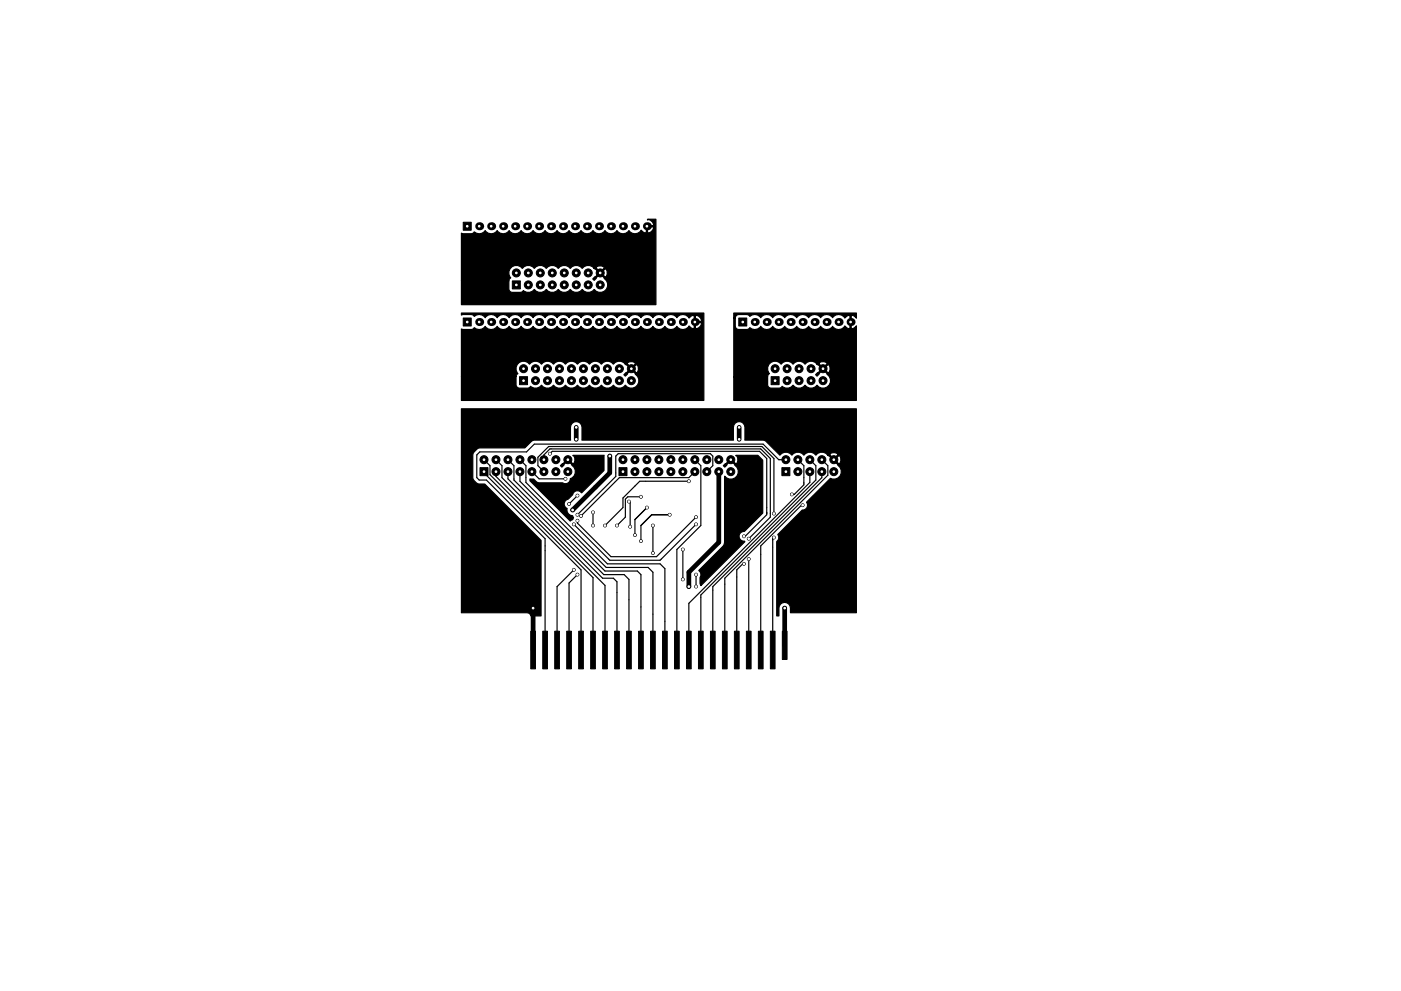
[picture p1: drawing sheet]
<svg xmlns="http://www.w3.org/2000/svg" width="297mm" height="210mm" viewBox="0 0 297 210" stroke-linecap="round" stroke-linejoin="round" font-family="sans-serif">
<g fill="#000" stroke="#000" stroke-width=".21">
<path d="M98.2 47.2h1.7v1.7h-1.7zM98.2 67.5h1.7v1.7h-1.7zM108.6 59.6h1.7v1.7h-1.7zM156.6 67.5h1.7v1.7h-1.7zM110.1 79.9h1.7v1.7h-1.7zM163.5 79.9h1.7v1.7h-1.7zM101.8 99.2h1.7v1.7h-1.7zM131.2 99.2h1.7v1.7h-1.7zM165.8 99.2h1.7v1.7h-1.7zM165.9 133.9h1v6h-1zM112.5 133.9h1v8h-1zM115.1 133.9h1v8h-1z"/>
<path d="M117.6 133.9h1v8h-1zM120.2 133.9h.9v8h-.9zM122.7 133.9h1v8h-1zM125.2 133.9h1v8h-1zM127.8 133.9h1v8h-1zM130.3 133.9h1v8h-1zM132.9 133.9h.9v8h-.9zM135.4 133.9h1v8h-1zM137.9 133.9h1v8h-1zM140.5 133.9h1v8h-1zM143 133.9h1v8h-1zM145.6 133.9h.9v8h-.9z"/>
<path d="M148.1 133.9h1v8h-1zM150.6 133.9h1v8h-1zM153.2 133.9h1v8h-1zM155.7 133.9h1v8h-1zM158.3 133.9h.9v8h-.9zM160.8 133.9h1v8h-1zM163.3 133.9h1v8h-1z"/>
<circle cx="109.5" cy="57.9" r=".85"/>
<circle cx="112" cy="57.9" r=".85"/>
<circle cx="114.6" cy="57.9" r=".85"/>
<circle cx="117.1" cy="57.9" r=".85"/>
<circle cx="119.6" cy="57.9" r=".85"/>
<circle cx="122.2" cy="57.9" r=".85"/>
<circle cx="124.7" cy="57.9" r=".85"/>
<circle cx="127.3" cy="57.9" r=".85"/>
<circle cx="111" cy="78.2" r=".85"/>
<circle cx="112" cy="60.4" r=".85"/>
<circle cx="113.5" cy="78.2" r=".85"/>
<circle cx="114.6" cy="60.4" r=".85"/>
<circle cx="116.1" cy="78.2" r=".85"/>
<circle cx="117.1" cy="60.4" r=".85"/>
<circle cx="118.6" cy="78.2" r=".85"/>
<circle cx="119.6" cy="60.4" r=".85"/>
<circle cx="121.2" cy="78.2" r=".85"/>
<circle cx="122.2" cy="60.4" r=".85"/>
<circle cx="123.7" cy="78.2" r=".85"/>
<circle cx="124.7" cy="60.4" r=".85"/>
<circle cx="126.2" cy="78.2" r=".85"/>
<circle cx="127.3" cy="60.4" r=".85"/>
<circle cx="128.8" cy="78.2" r=".85"/>
<circle cx="131.3" cy="78.2" r=".85"/>
<circle cx="133.9" cy="78.2" r=".85"/>
<circle cx="164.3" cy="78.2" r=".85"/>
<circle cx="166.9" cy="78.2" r=".85"/>
<circle cx="169.4" cy="78.2" r=".85"/>
<circle cx="172" cy="78.2" r=".85"/>
<circle cx="174.5" cy="78.2" r=".85"/>
<circle cx="102.6" cy="97.5" r=".85"/>
<circle cx="105.2" cy="97.5" r=".85"/>
<circle cx="107.7" cy="97.5" r=".85"/>
<circle cx="110.2" cy="97.5" r=".85"/>
<circle cx="112.8" cy="97.5" r=".85"/>
<circle cx="113.5" cy="80.8" r=".85"/>
<circle cx="115.3" cy="97.5" r=".85"/>
<circle cx="116.1" cy="80.8" r=".85"/>
<circle cx="116.6" cy="96.3" r=".3"/>
<circle cx="117.9" cy="97.5" r=".85"/>
<circle cx="118.6" cy="80.8" r=".85"/>
<circle cx="120.4" cy="97.5" r=".85"/>
<circle cx="121.2" cy="80.8" r=".85"/>
<circle cx="122.2" cy="93.2" r=".3"/>
<circle cx="122.2" cy="90.7" r=".3"/>
<circle cx="123.7" cy="80.8" r=".85"/>
<circle cx="126.2" cy="80.8" r=".85"/>
<circle cx="128.8" cy="80.8" r=".85"/>
<circle cx="129.3" cy="96.8" r=".4"/>
<circle cx="131.3" cy="80.8" r=".85"/>
<circle cx="132.1" cy="97.5" r=".85"/>
<circle cx="133.9" cy="80.8" r=".85"/>
<circle cx="134.6" cy="97.5" r=".85"/>
<circle cx="137.2" cy="97.5" r=".85"/>
<circle cx="139.7" cy="97.5" r=".85"/>
<circle cx="142.2" cy="97.5" r=".85"/>
<circle cx="144.8" cy="97.5" r=".85"/>
<circle cx="147.3" cy="97.5" r=".85"/>
<circle cx="149.9" cy="97.5" r=".85"/>
<circle cx="152.4" cy="97.5" r=".85"/>
<circle cx="154.9" cy="97.5" r=".85"/>
<circle cx="156.7" cy="93.2" r=".3"/>
<circle cx="156.7" cy="90.7" r=".3"/>
<circle cx="166.6" cy="97.5" r=".85"/>
<circle cx="166.9" cy="80.8" r=".85"/>
<circle cx="169.2" cy="97.5" r=".85"/>
<circle cx="169.4" cy="80.8" r=".85"/>
<circle cx="171.7" cy="97.5" r=".85"/>
<circle cx="172" cy="80.8" r=".85"/>
<circle cx="174.2" cy="97.5" r=".85"/>
<circle cx="174.5" cy="80.8" r=".85"/>
<circle cx="176.8" cy="97.5" r=".85"/>
<circle cx="105.2" cy="100.1" r=".85"/>
<circle cx="107.7" cy="100.1" r=".85"/>
<circle cx="110.2" cy="100.1" r=".85"/>
<circle cx="112.8" cy="100.1" r=".85"/>
<circle cx="115.3" cy="100.1" r=".85"/>
<circle cx="117.9" cy="100.1" r=".85"/>
<circle cx="119.9" cy="101.6" r=".3"/>
<circle cx="120.4" cy="100.1" r=".85"/>
<circle cx="120.7" cy="106.9" r=".3"/>
<circle cx="121.4" cy="108.2" r=".4"/>
<circle cx="121.7" cy="111.2" r=".3"/>
<circle cx="122.4" cy="110.5" r=".3"/>
<circle cx="122.4" cy="105.2" r=".3"/>
<circle cx="122.4" cy="109.2" r=".3"/>
<circle cx="123.2" cy="109.5" r=".3"/>
<circle cx="125.7" cy="108.7" r=".3"/>
<circle cx="125.7" cy="111.5" r=".3"/>
<circle cx="128.3" cy="111.5" r=".3"/>
<circle cx="130.8" cy="111.5" r=".3"/>
<circle cx="133.4" cy="106.4" r=".3"/>
<circle cx="133.6" cy="111.8" r=".3"/>
<circle cx="134.6" cy="100.1" r=".85"/>
<circle cx="134.6" cy="113.5" r=".3"/>
<circle cx="135.9" cy="105.4" r=".3"/>
<circle cx="135.9" cy="114.8" r=".3"/>
<circle cx="137.2" cy="100.1" r=".85"/>
<circle cx="137.2" cy="107.7" r=".3"/>
<circle cx="138.4" cy="117.3" r=".3"/>
<circle cx="138.4" cy="111.5" r=".3"/>
<circle cx="139.7" cy="100.1" r=".85"/>
<circle cx="142" cy="109.2" r=".3"/>
<circle cx="142.2" cy="100.1" r=".85"/>
<circle cx="144.8" cy="100.1" r=".85"/>
<circle cx="144.8" cy="116.6" r=".3"/>
<circle cx="146.1" cy="102.1" r=".3"/>
<circle cx="147.3" cy="100.1" r=".85"/>
<circle cx="147.6" cy="111.2" r=".3"/>
<circle cx="147.6" cy="109.7" r=".3"/>
<circle cx="149.9" cy="100.1" r=".85"/>
<circle cx="152.4" cy="100.1" r=".85"/>
<circle cx="154.9" cy="100.1" r=".85"/>
<circle cx="157.7" cy="113.8" r=".3"/>
<circle cx="157.7" cy="119.6" r=".3"/>
<circle cx="158.8" cy="118.6" r=".3"/>
<circle cx="158.8" cy="114.3" r=".3"/>
<circle cx="164.1" cy="109" r=".3"/>
<circle cx="164.1" cy="114" r=".3"/>
<circle cx="167.9" cy="104.9" r=".3"/>
<circle cx="169.2" cy="100.1" r=".85"/>
<circle cx="170.2" cy="107.2" r=".3"/>
<circle cx="171.7" cy="100.1" r=".85"/>
<circle cx="174.2" cy="100.1" r=".85"/>
<circle cx="176.8" cy="100.1" r=".85"/>
<circle cx="113" cy="129" r=".4"/>
<circle cx="121.7" cy="120.9" r=".3"/>
<circle cx="122.4" cy="121.9" r=".3"/>
<circle cx="144.8" cy="122.9" r=".3"/>
<circle cx="146" cy="124.5" r=".4"/>
<circle cx="147.6" cy="124.5" r=".3"/>
<circle cx="147.6" cy="121.9" r=".3"/>
<circle cx="166.4" cy="129" r=".4"/>
</g>
<g fill="#000">
<circle cx="101.6" cy="48" r=".85"/>
<circle cx="104.1" cy="48" r=".85"/>
<circle cx="106.7" cy="48" r=".85"/>
<circle cx="109.2" cy="48" r=".85"/>
<circle cx="111.8" cy="48" r=".85"/>
<circle cx="114.3" cy="48" r=".85"/>
<circle cx="116.8" cy="48" r=".85"/>
<circle cx="119.4" cy="48" r=".85"/>
<circle cx="121.9" cy="48" r=".85"/>
<circle cx="124.5" cy="48" r=".85"/>
<circle cx="127" cy="48" r=".85"/>
<circle cx="129.5" cy="48" r=".85"/>
<circle cx="132.1" cy="48" r=".85"/>
<circle cx="134.6" cy="48" r=".85"/>
<circle cx="137.2" cy="48" r=".85"/>
<circle cx="101.6" cy="68.3" r=".85"/>
<circle cx="104.1" cy="68.3" r=".85"/>
<circle cx="106.7" cy="68.3" r=".85"/>
<circle cx="109.2" cy="68.3" r=".85"/>
<circle cx="111.8" cy="68.3" r=".85"/>
<circle cx="114.3" cy="68.3" r=".85"/>
<circle cx="116.8" cy="68.3" r=".85"/>
<circle cx="119.4" cy="68.3" r=".85"/>
<circle cx="121.9" cy="68.3" r=".85"/>
<circle cx="124.5" cy="68.3" r=".85"/>
<circle cx="127" cy="68.3" r=".85"/>
<circle cx="129.5" cy="68.3" r=".85"/>
<circle cx="132.1" cy="68.3" r=".85"/>
<circle cx="134.6" cy="68.3" r=".85"/>
<circle cx="137.2" cy="68.3" r=".85"/>
<circle cx="139.7" cy="68.3" r=".85"/>
<circle cx="142.2" cy="68.3" r=".85"/>
<circle cx="144.8" cy="68.3" r=".85"/>
<circle cx="147.3" cy="68.3" r=".85"/>
<circle cx="160" cy="68.3" r=".85"/>
<circle cx="162.6" cy="68.3" r=".85"/>
<circle cx="165.1" cy="68.3" r=".85"/>
<circle cx="167.6" cy="68.3" r=".85"/>
<circle cx="170.2" cy="68.3" r=".85"/>
<circle cx="172.7" cy="68.3" r=".85"/>
<circle cx="175.3" cy="68.3" r=".85"/>
<circle cx="177.8" cy="68.3" r=".85"/>
<circle cx="180.3" cy="68.3" r=".85"/>
</g>
<g fill="none" stroke="#000" stroke-width=".25">
<path d="M102.6 97.5l1.3 1.3v1.9l21.8 21.8v15.4M105.2 97.5l1.2 1.3v2.5l21.4 21.4h2.2l.8 .7v14.5M107.7 97.5l1.3 1.3v3l19.3 19.4h6.8l.8 .7v16M110.2 97.5l1.3 1.3v3.6l17.3 17.2h11.2l1 1v17.3M115.3 97.5v-1l1.3-1.3h44.7l2 2.1v12.4l-4.6 4.6M116.6 96.3l.5-.5h43.9l1.6 1.5v11.9l-4.6 4.6h-.3M120.4 99.8v.3M147.3 97.5l1.3 1.3v12.7l-5.1 5.1v21.3M166.6 97.5h-1.5l-3.3-3.3h-48.5l-1.7 1.7h-9.9l-.6 .6v4.8l.5 .5h1.5l12.5 12.5v23.6M169.2 97.5l1.2 1.3v4.1l-2 2h-.5M171.7 97.5l1.3 1.3v3l-24.4 24.4v11.7M174.2 97.5l1.3 1.3v2l-21.8 21.9v15.2"/>
<path d="M102.6 100.1v.2l20.6 20.6v17M105.2 100.1v1l23.1 23.1v13.7M107.7 100.1v1.5l20.3 20.3h4.3l1 1v15M110.2 100.1v2l18.3 18.3h8.9l1 1v16.5M112.8 100.1l1.5 1.5h5.6M115.3 100.1l-1.3-1.3v-1.8l2.3-2.3h45.2l2.6 2.6v11.7M121.7 111.2l7.6 7.7h10.7l7.6-7.7M122.4 105.2l-1.8 1.7M125.7 108.7v2.8M133.3 106.4l.3 .3v5.1M135.9 105.4h-2.8l-.5 .5v3.8l-1.8 1.8M137.2 107.7l-2.6 2.5v3.3"/>
<path d="M138.4 111.5v5.8M142 109.2h-3.8l-2.3 2.3v3.3M144.8 116.6v6.3M146 102.1h-10.4l-3.5 3.6v2l-3.8 3.8M147.3 100.1l-1.3 1.2h-14.7l-8.1 8.2M147.6 109.7l-8.4 8.4h-9.7l-7.1-7.1v-.5M149.9 100.1l1.2-1.3v-2l-.5-.5h-19.5l-.5 .5v4.3l-8.2 8.1M157.7 119.6h-.2l-1.3 1.3v17M158.7 118.6v19.3M163.8 114h.1M163.8 114v23.9M163.8 114h.3l-.3 .3"/>
<path d="M170.2 107.2h-.3l-8.6 8.6v22.1M171.7 100.1v2.3l-25.7 25.6v9.9M174.2 100.1v1.2l-23.1 23.2v13.4M121.7 120.9l-3.6 3.6v13.4M122.4 121.9l-1.8 1.8v14.2M147.6 121.9v2.6"/>
</g>
<path d="M122.2 90.7v2.5M129.3 96.8v3.5l-7.9 7.9M156.7 90.7v2.5M152.4 100.1v15l-6.4 6.3v3.1M113 129v8.9M166.4 129v7.9" fill="none" stroke="#000" stroke-width="1"/>
<path d="M97.8 49.5l2.1 .1 .7-.4a1.51 1.51 0 0 0 2.3-.3 1.51 1.51 0 0 0 2.5 0 1.51 1.51 0 0 0 2.5 0 1.51 1.51 0 0 0 2.6 0 1.51 1.51 0 0 0 2.5 0 1.51 1.51 0 0 0 2.6 0 1.51 1.51 0 0 0 2.5 0 1.51 1.51 0 0 0 2.5 0 1.51 1.51 0 0 0 2.6 0 1.51 1.51 0 0 0 2.5 0 1.51 1.51 0 0 0 2.6 0 1.51 1.51 0 0 0 2.5 0 1.51 1.51 0 0 0 2.5 0 1.51 1.51 0 0 0 2.6-.1l.9 .6 .2-.1v-1.2h.3v1.2a1.08 1.08 0 0 0 1.3-.9l-.1-.3h-1.5v-.2h1.5a.99 .99 0 0 0-1.2-1.2v-.2h1.8v18.1h-41.3v-5h10.1v1.7a.74 .74 0 0 0 .7 .7h1.7l.7-.4a1.53 1.53 0 0 0 2.3-.2 1.57 1.57 0 0 0 2.5 0 1.57 1.57 0 0 0 2.6 0 1.57 1.57 0 0 0 2.5 0 1.57 1.57 0 0 0 2.5 0 1.57 1.57 0 0 0 2.6 0 1.6 1.6 0 0 0 2.5 .1 1.6 1.6 0 0 0-.4-2.4v-.1l-.8-.9-1.3 1.4-.3-.3 1.4-1.3h.3l.9 .9a1.02 1.02 0 0 0 0-1.8l-.9 .9h-.3l-1.2-1h.5l.9 .8 .8-.8a1.02 1.02 0 0 0-1.7 0h-.5a1.54 1.54 0 0 0-2.5 0 1.57 1.57 0 0 0-2.5 0 1.57 1.57 0 0 0-2.5 0 1.57 1.57 0 0 0-2.6 0 1.57 1.57 0 0 0-2.5 0 1.57 1.57 0 0 0-2.6 0 1.59 1.59 0 0 0-2.2-.2 1.59 1.59 0 0 0-.2 2.2l-.4 .7h-10.1zM155.6 66.4h26v1.1l-.5-.5-.4-.1-.2 .1v2.6l.2 .2 .4-.2 .5-.5v15.9h-26v-5.1h7.1v1.7a.74 .74 0 0 0 .8 .8h1.7l.6-.4a1.53 1.53 0 0 0 2.3-.3 1.57 1.57 0 0 0 2.6 0 1.57 1.57 0 0 0 2.5 0 1.6 1.6 0 0 0 2.5 .1 1.6 1.6 0 0 0-.4-2.4l.1-.1-.9-.9-1.3 1.4-.3-.3 1.4-1.3h.4l.8 .9a1.02 1.02 0 0 0 0-1.7l-.8 .8h-.4l-1.2-1h.5l.9 .8 .9-.8a1.02 1.02 0 0 0-1.8 0h-.5a1.54 1.54 0 0 0-2.4 .1 1.57 1.57 0 0 0-2.6 0 1.57 1.57 0 0 0-2.5 0 1.59 1.59 0 0 0-2.3-.3 1.59 1.59 0 0 0-.1 2.3l-.5 .6h-7.1v-12.4h.3v1.7a.74 .74 0 0 0 .7 .7h1.7l.7-.4a1.51 1.51 0 0 0 2.3-.3 1.51 1.51 0 0 0 2.5 0 1.51 1.51 0 0 0 2.6 0 1.51 1.51 0 0 0 2.5 0 1.51 1.51 0 0 0 2.5 0 1.51 1.51 0 0 0 2.6 0 1.51 1.51 0 0 0 2.5 0 1.51 1.51 0 0 0 2.6 0l.5 .4 .4 .2 .2-.2v-2.6l-.2-.1-.4 .1-.5 .5a1.51 1.51 0 0 0-2.6-.1 1.51 1.51 0 0 0-2.5 0 1.51 1.51 0 0 0-2.6 0 1.51 1.51 0 0 0-2.5 0 1.51 1.51 0 0 0-2.5 0 1.51 1.51 0 0 0-2.6 0 1.51 1.51 0 0 0-2.5 0 1.5 1.5 0 0 0-2.3-.3l-.7-.4h-1.7a.74 .74 0 0 0-.7 .8h-.3zM112.4 101.6h.7l.6 .6 .6 .2h5a1.03 1.03 0 0 0 1.1 .1 1.03 1.03 0 0 0 .5-.9 1.57 1.57 0 0 0 1.1-1.4 1.57 1.57 0 0 0-.8-1.5l.1-.1-.9-.9-1.3 1.4-.3-.3 1.6-1.5 1 1.1a1.02 1.02 0 0 0 0-1.7l6.7-.1v3.2l-4.8 4.8a1.04 1.04 0 0 0-1.1-.5 1.04 1.04 0 0 0-.8 .9l-.9 .9a1.03 1.03 0 0 0-.9 .9 1.03 1.03 0 0 0 .6 1.1 1.19 1.19 0 0 0 1.2 1.5l.2 .4-.2 .4-.5 .4-8.5-8.6zM97.8 66.4h51.4v18.6h-51.4v-5.1h11.6v1.7a.74 .74 0 0 0 .7 .8h1.7l.7-.4a1.53 1.53 0 0 0 2.3-.3 1.57 1.57 0 0 0 2.5 0 1.57 1.57 0 0 0 2.6 0 1.57 1.57 0 0 0 2.5 0 1.57 1.57 0 0 0 2.6 0 1.57 1.57 0 0 0 2.5 0 1.57 1.57 0 0 0 2.5 0 1.57 1.57 0 0 0 2.6 0 1.6 1.6 0 0 0 2.5 .1 1.6 1.6 0 0 0-.4-2.4v-.1l-.8-.9-1.3 1.4-.3-.3 1.4-1.3h.3l.9 .9 .3-.1a1.1 1.1 0 0 0-.3-1.6l-.9 .8h-.3l-1.2-1h.5l.9 .8 .8-.8-.1-.3a1.1 1.1 0 0 0-1.6 .3h-.5l-.3-.3a1.58 1.58 0 0 0-2.2 .4 1.57 1.57 0 0 0-2.5 0 1.57 1.57 0 0 0-2.5 0 1.57 1.57 0 0 0-2.6 0 1.57 1.57 0 0 0-2.5 0 1.57 1.57 0 0 0-2.6 0 1.57 1.57 0 0 0-2.5 0 1.57 1.57 0 0 0-2.5 0 1.59 1.59 0 0 0-2.3-.3 1.59 1.59 0 0 0-.2 2.3l-.4 .6h-11.6v-10.1l2.1 .1 .7-.4 .4 .3a1.5 1.5 0 0 0 1.9-.6 1.51 1.51 0 0 0 2.5 0 1.51 1.51 0 0 0 2.5 0 1.51 1.51 0 0 0 2.6 0 1.51 1.51 0 0 0 2.5 0 1.51 1.51 0 0 0 2.6 0 1.51 1.51 0 0 0 2.5 0 1.51 1.51 0 0 0 2.5 0 1.51 1.51 0 0 0 2.6 0 1.51 1.51 0 0 0 2.5 0 1.51 1.51 0 0 0 2.6 0 1.51 1.51 0 0 0 2.5 0 1.51 1.51 0 0 0 2.5 0 1.51 1.51 0 0 0 2.6 0 1.51 1.51 0 0 0 2.5 0 1.51 1.51 0 0 0 2.6 0 1.51 1.51 0 0 0 2.5 0 1.51 1.51 0 0 0 2.6 0l.9 .6 .2-.2v-1.2h.2v1.2l.3 .2a1.12 1.12 0 0 0 .9-1.4h-1.4v-1.4h.2v1.2h1.2l.2-.2a1.19 1.19 0 0 0-1.6-1l-.2-.1-.4 .1-.5 .5a1.51 1.51 0 0 0-2.6-.1 1.51 1.51 0 0 0-2.5 0 1.51 1.51 0 0 0-2.6 0 1.51 1.51 0 0 0-2.5 0 1.51 1.51 0 0 0-2.6 0 1.51 1.51 0 0 0-2.5 0 1.51 1.51 0 0 0-2.5 0 1.51 1.51 0 0 0-2.6 0 1.51 1.51 0 0 0-2.5 0 1.51 1.51 0 0 0-2.6 0 1.51 1.51 0 0 0-2.5 0 1.51 1.51 0 0 0-2.5 0 1.51 1.51 0 0 0-2.6 0 1.51 1.51 0 0 0-2.5 0 1.51 1.51 0 0 0-2.6 0 1.51 1.51 0 0 0-2.5 0 1.51 1.51 0 0 0-2.5 0 1.5 1.5 0 0 0-2.3-.3l-.7-.4-2.1 .2zM153.8 98.4h.1l1.1-1.1 1 1.1a1.02 1.02 0 0 0 0-1.7l4.7-.1 1 1v11.3l-3.9 3.9a1.06 1.06 0 0 0-1.1 1.1 1.06 1.06 0 0 0 1.2 1l-9.3 9.4-.2-.4v-1.4a1.04 1.04 0 0 0-.2-1.5l5.3-5.5 .2-14.5a1.6 1.6 0 0 0 2.4 .1 1.6 1.6 0 0 0-.3-2.4v-.1l-.9-.9-1.2 1.4-.3-.3zM97.8 86.7h83.8v43.3h-14a1.7 1.7 0 0 0-.8-2.1 1.23 1.23 0 0 0-1.7 1.1v1.7h-.4v-15.8a1.02 1.02 0 0 0 .2-1.5l5.2-5.2a1.02 1.02 0 0 0 1-.5 1.02 1.02 0 0 0-.1-1.1l5.1-5.1a1.59 1.59 0 0 0 2.1-.7 1.59 1.59 0 0 0-.6-2.1v-.1l-1-1.1h.4l.8 .9a1.02 1.02 0 0 0 0-1.7l-.8 .8h-.4l-1.2-1h.5l.9 .9 .8-.9a1.02 1.02 0 0 0-1.7 0h-.5a1.54 1.54 0 0 0-2.4 .1 1.57 1.57 0 0 0-2.6 0 1.57 1.57 0 0 0-2.5 0 1.57 1.57 0 0 0-2.6 0l-3.2-3.2h-4.2v-2.7a1.23 1.23 0 0 0-1.2-1.3 1.23 1.23 0 0 0-1.2 1.3v2.7h-32.1v-2.7a1.23 1.23 0 0 0-1.2-1.3 1.23 1.23 0 0 0-1.3 1.3l.1 2.7h-7.7l-.6 .2-1.4 1.4h-9.6a1.99 1.99 0 0 0-1.5 1.5v4.8a1.76 1.76 0 0 0 1.4 1.4h1.2l11.9 11.9v16.1h-2.2a.77 .77 0 0 0-.7-.7h-14z" fill="#000" stroke="#000" stroke-width=".25"/>
<g fill="#fff" stroke="#fff" stroke-width=".21">
<circle cx="122.4" cy="110.5" r=".17"/>
<circle cx="122.4" cy="121.9" r=".17"/>
<circle cx="147.6" cy="109.7" r=".17"/>
<circle cx="147.6" cy="111.2" r=".17"/>
<circle cx="121.7" cy="111.2" r=".17"/>
<circle cx="121.7" cy="120.9" r=".17"/>
<circle cx="170.2" cy="107.2" r=".17"/>
<circle cx="167.9" cy="104.9" r=".17"/>
<circle cx="122.2" cy="90.7" r=".17"/>
<circle cx="122.2" cy="93.2" r=".17"/>
<circle cx="156.7" cy="90.7" r=".17"/>
<circle cx="156.7" cy="93.2" r=".17"/>
<circle cx="166.4" cy="129" r=".17"/>
<circle cx="113" cy="129" r=".17"/>
<circle cx="119.9" cy="101.6" r=".17"/>
<circle cx="157.7" cy="119.6" r=".17"/>
<circle cx="116.6" cy="96.3" r=".17"/>
<circle cx="157.7" cy="113.8" r=".17"/>
<circle cx="164.1" cy="114" r=".17"/>
<circle cx="164.1" cy="109" r=".17"/>
<circle cx="158.7" cy="114.3" r=".17"/>
<circle cx="158.7" cy="118.6" r=".17"/>
<circle cx="147.6" cy="121.9" r=".17"/>
<circle cx="147.6" cy="124.5" r=".17"/>
<circle cx="125.7" cy="108.7" r=".17"/>
<circle cx="125.7" cy="111.5" r=".17"/>
<circle cx="133.6" cy="111.8" r=".17"/>
<circle cx="133.3" cy="106.4" r=".17"/>
<circle cx="134.6" cy="113.5" r=".17"/>
<circle cx="137.2" cy="107.7" r=".17"/>
<circle cx="135.9" cy="105.4" r=".17"/>
<circle cx="130.8" cy="111.5" r=".17"/>
<circle cx="138.4" cy="111.5" r=".17"/>
<circle cx="138.4" cy="117.3" r=".17"/>
<circle cx="142" cy="109.2" r=".17"/>
<circle cx="135.9" cy="114.8" r=".17"/>
<circle cx="144.8" cy="122.9" r=".17"/>
<circle cx="144.8" cy="116.6" r=".17"/>
<circle cx="146" cy="102.1" r=".17"/>
<circle cx="128.3" cy="111.5" r=".17"/>
<circle cx="123.2" cy="109.5" r=".17"/>
<circle cx="122.4" cy="109.2" r=".17"/>
<circle cx="122.4" cy="105.2" r=".17"/>
<circle cx="120.6" cy="106.9" r=".17"/>
<circle cx="146" cy="124.5" r=".17"/>
<circle cx="129.3" cy="96.8" r=".17"/>
<circle cx="121.4" cy="108.2" r=".17"/>
<circle cx="102.6" cy="100.1" r=".17"/>
<circle cx="102.6" cy="97.5" r=".17"/>
<circle cx="105.2" cy="100.1" r=".17"/>
<circle cx="105.2" cy="97.5" r=".17"/>
<circle cx="107.7" cy="100.1" r=".17"/>
<circle cx="107.7" cy="97.5" r=".17"/>
<circle cx="110.2" cy="100.1" r=".17"/>
<circle cx="110.2" cy="97.5" r=".17"/>
<circle cx="112.8" cy="100.1" r=".17"/>
<circle cx="112.8" cy="97.5" r=".17"/>
<circle cx="115.3" cy="100.1" r=".17"/>
<circle cx="115.3" cy="97.5" r=".17"/>
<circle cx="117.9" cy="100.1" r=".17"/>
<circle cx="117.9" cy="97.5" r=".17"/>
<circle cx="120.4" cy="100.1" r=".17"/>
<circle cx="120.4" cy="97.5" r=".17"/>
<circle cx="132.1" cy="100.1" r=".17"/>
<circle cx="132.1" cy="97.5" r=".17"/>
<circle cx="134.6" cy="100.1" r=".17"/>
<circle cx="134.6" cy="97.5" r=".17"/>
<circle cx="137.2" cy="100.1" r=".17"/>
<circle cx="137.2" cy="97.5" r=".17"/>
<circle cx="139.7" cy="100.1" r=".17"/>
<circle cx="139.7" cy="97.5" r=".17"/>
<circle cx="142.2" cy="100.1" r=".17"/>
<circle cx="142.2" cy="97.5" r=".17"/>
<circle cx="144.8" cy="100.1" r=".17"/>
<circle cx="144.8" cy="97.5" r=".17"/>
<circle cx="147.3" cy="100.1" r=".17"/>
<circle cx="147.3" cy="97.5" r=".17"/>
<circle cx="149.9" cy="100.1" r=".17"/>
<circle cx="149.9" cy="97.5" r=".17"/>
<circle cx="152.4" cy="100.1" r=".17"/>
<circle cx="152.4" cy="97.5" r=".17"/>
<circle cx="154.9" cy="100.1" r=".17"/>
<circle cx="154.9" cy="97.5" r=".17"/>
<circle cx="166.6" cy="100.1" r=".17"/>
<circle cx="166.6" cy="97.5" r=".17"/>
<circle cx="169.2" cy="100.1" r=".17"/>
<circle cx="169.2" cy="97.5" r=".17"/>
<circle cx="171.7" cy="100.1" r=".17"/>
<circle cx="171.7" cy="97.5" r=".17"/>
<circle cx="174.2" cy="100.1" r=".17"/>
<circle cx="174.2" cy="97.5" r=".17"/>
<circle cx="176.8" cy="100.1" r=".17"/>
<circle cx="176.8" cy="97.5" r=".17"/>
<circle cx="164.3" cy="80.8" r=".17"/>
<circle cx="164.3" cy="78.2" r=".17"/>
<circle cx="166.9" cy="80.8" r=".17"/>
<circle cx="166.9" cy="78.2" r=".17"/>
<circle cx="169.4" cy="80.8" r=".17"/>
<circle cx="169.4" cy="78.2" r=".17"/>
<circle cx="172" cy="80.8" r=".17"/>
<circle cx="172" cy="78.2" r=".17"/>
<circle cx="174.5" cy="80.8" r=".17"/>
<circle cx="174.5" cy="78.2" r=".17"/>
<circle cx="109.5" cy="60.4" r=".17"/>
<circle cx="109.5" cy="57.9" r=".17"/>
<circle cx="112" cy="60.4" r=".17"/>
<circle cx="112" cy="57.9" r=".17"/>
<circle cx="114.6" cy="60.4" r=".17"/>
<circle cx="114.6" cy="57.9" r=".17"/>
<circle cx="117.1" cy="60.4" r=".17"/>
<circle cx="117.1" cy="57.9" r=".17"/>
<circle cx="119.6" cy="60.4" r=".17"/>
<circle cx="119.6" cy="57.9" r=".17"/>
<circle cx="122.2" cy="60.4" r=".17"/>
<circle cx="122.2" cy="57.9" r=".17"/>
<circle cx="124.7" cy="60.4" r=".17"/>
<circle cx="124.7" cy="57.9" r=".17"/>
<circle cx="127.3" cy="60.4" r=".17"/>
<circle cx="127.3" cy="57.9" r=".17"/>
<circle cx="111" cy="80.8" r=".17"/>
<circle cx="111" cy="78.2" r=".17"/>
<circle cx="113.5" cy="80.8" r=".17"/>
<circle cx="113.5" cy="78.2" r=".17"/>
<circle cx="116.1" cy="80.8" r=".17"/>
<circle cx="116.1" cy="78.2" r=".17"/>
<circle cx="118.6" cy="80.8" r=".17"/>
<circle cx="118.6" cy="78.2" r=".17"/>
<circle cx="121.2" cy="80.8" r=".17"/>
<circle cx="121.2" cy="78.2" r=".17"/>
<circle cx="123.7" cy="80.8" r=".17"/>
<circle cx="123.7" cy="78.2" r=".17"/>
<circle cx="126.2" cy="80.8" r=".17"/>
<circle cx="126.2" cy="78.2" r=".17"/>
<circle cx="128.8" cy="80.8" r=".17"/>
<circle cx="128.8" cy="78.2" r=".17"/>
<circle cx="131.3" cy="80.8" r=".17"/>
<circle cx="131.3" cy="78.2" r=".17"/>
<circle cx="133.9" cy="80.8" r=".17"/>
<circle cx="133.9" cy="78.2" r=".17"/>
<circle cx="157.5" cy="68.3" r=".17"/>
<circle cx="160" cy="68.3" r=".17"/>
<circle cx="162.6" cy="68.3" r=".17"/>
<circle cx="165.1" cy="68.3" r=".17"/>
<circle cx="167.6" cy="68.3" r=".17"/>
<circle cx="170.2" cy="68.3" r=".17"/>
<circle cx="172.7" cy="68.3" r=".17"/>
<circle cx="175.3" cy="68.3" r=".17"/>
<circle cx="177.8" cy="68.3" r=".17"/>
<circle cx="180.3" cy="68.3" r=".17"/>
<circle cx="99.1" cy="48" r=".17"/>
<circle cx="101.6" cy="48" r=".17"/>
<circle cx="104.1" cy="48" r=".17"/>
<circle cx="106.7" cy="48" r=".17"/>
<circle cx="109.2" cy="48" r=".17"/>
<circle cx="111.8" cy="48" r=".17"/>
<circle cx="114.3" cy="48" r=".17"/>
<circle cx="116.8" cy="48" r=".17"/>
<circle cx="119.4" cy="48" r=".17"/>
<circle cx="121.9" cy="48" r=".17"/>
<circle cx="124.5" cy="48" r=".17"/>
<circle cx="127" cy="48" r=".17"/>
<circle cx="129.5" cy="48" r=".17"/>
<circle cx="132.1" cy="48" r=".17"/>
<circle cx="134.6" cy="48" r=".17"/>
<circle cx="137.2" cy="48" r=".17"/>
<circle cx="99.1" cy="68.3" r=".17"/>
<circle cx="101.6" cy="68.3" r=".17"/>
<circle cx="104.1" cy="68.3" r=".17"/>
<circle cx="106.7" cy="68.3" r=".17"/>
<circle cx="109.2" cy="68.3" r=".17"/>
<circle cx="111.8" cy="68.3" r=".17"/>
<circle cx="114.3" cy="68.3" r=".17"/>
<circle cx="116.8" cy="68.3" r=".17"/>
<circle cx="119.4" cy="68.3" r=".17"/>
<circle cx="121.9" cy="68.3" r=".17"/>
<circle cx="124.5" cy="68.3" r=".17"/>
<circle cx="127" cy="68.3" r=".17"/>
<circle cx="129.5" cy="68.3" r=".17"/>
<circle cx="132.1" cy="68.3" r=".17"/>
<circle cx="134.6" cy="68.3" r=".17"/>
<circle cx="137.2" cy="68.3" r=".17"/>
<circle cx="139.7" cy="68.3" r=".17"/>
<circle cx="142.2" cy="68.3" r=".17"/>
<circle cx="144.8" cy="68.3" r=".17"/>
<circle cx="147.3" cy="68.3" r=".17"/>
</g>
</svg>
